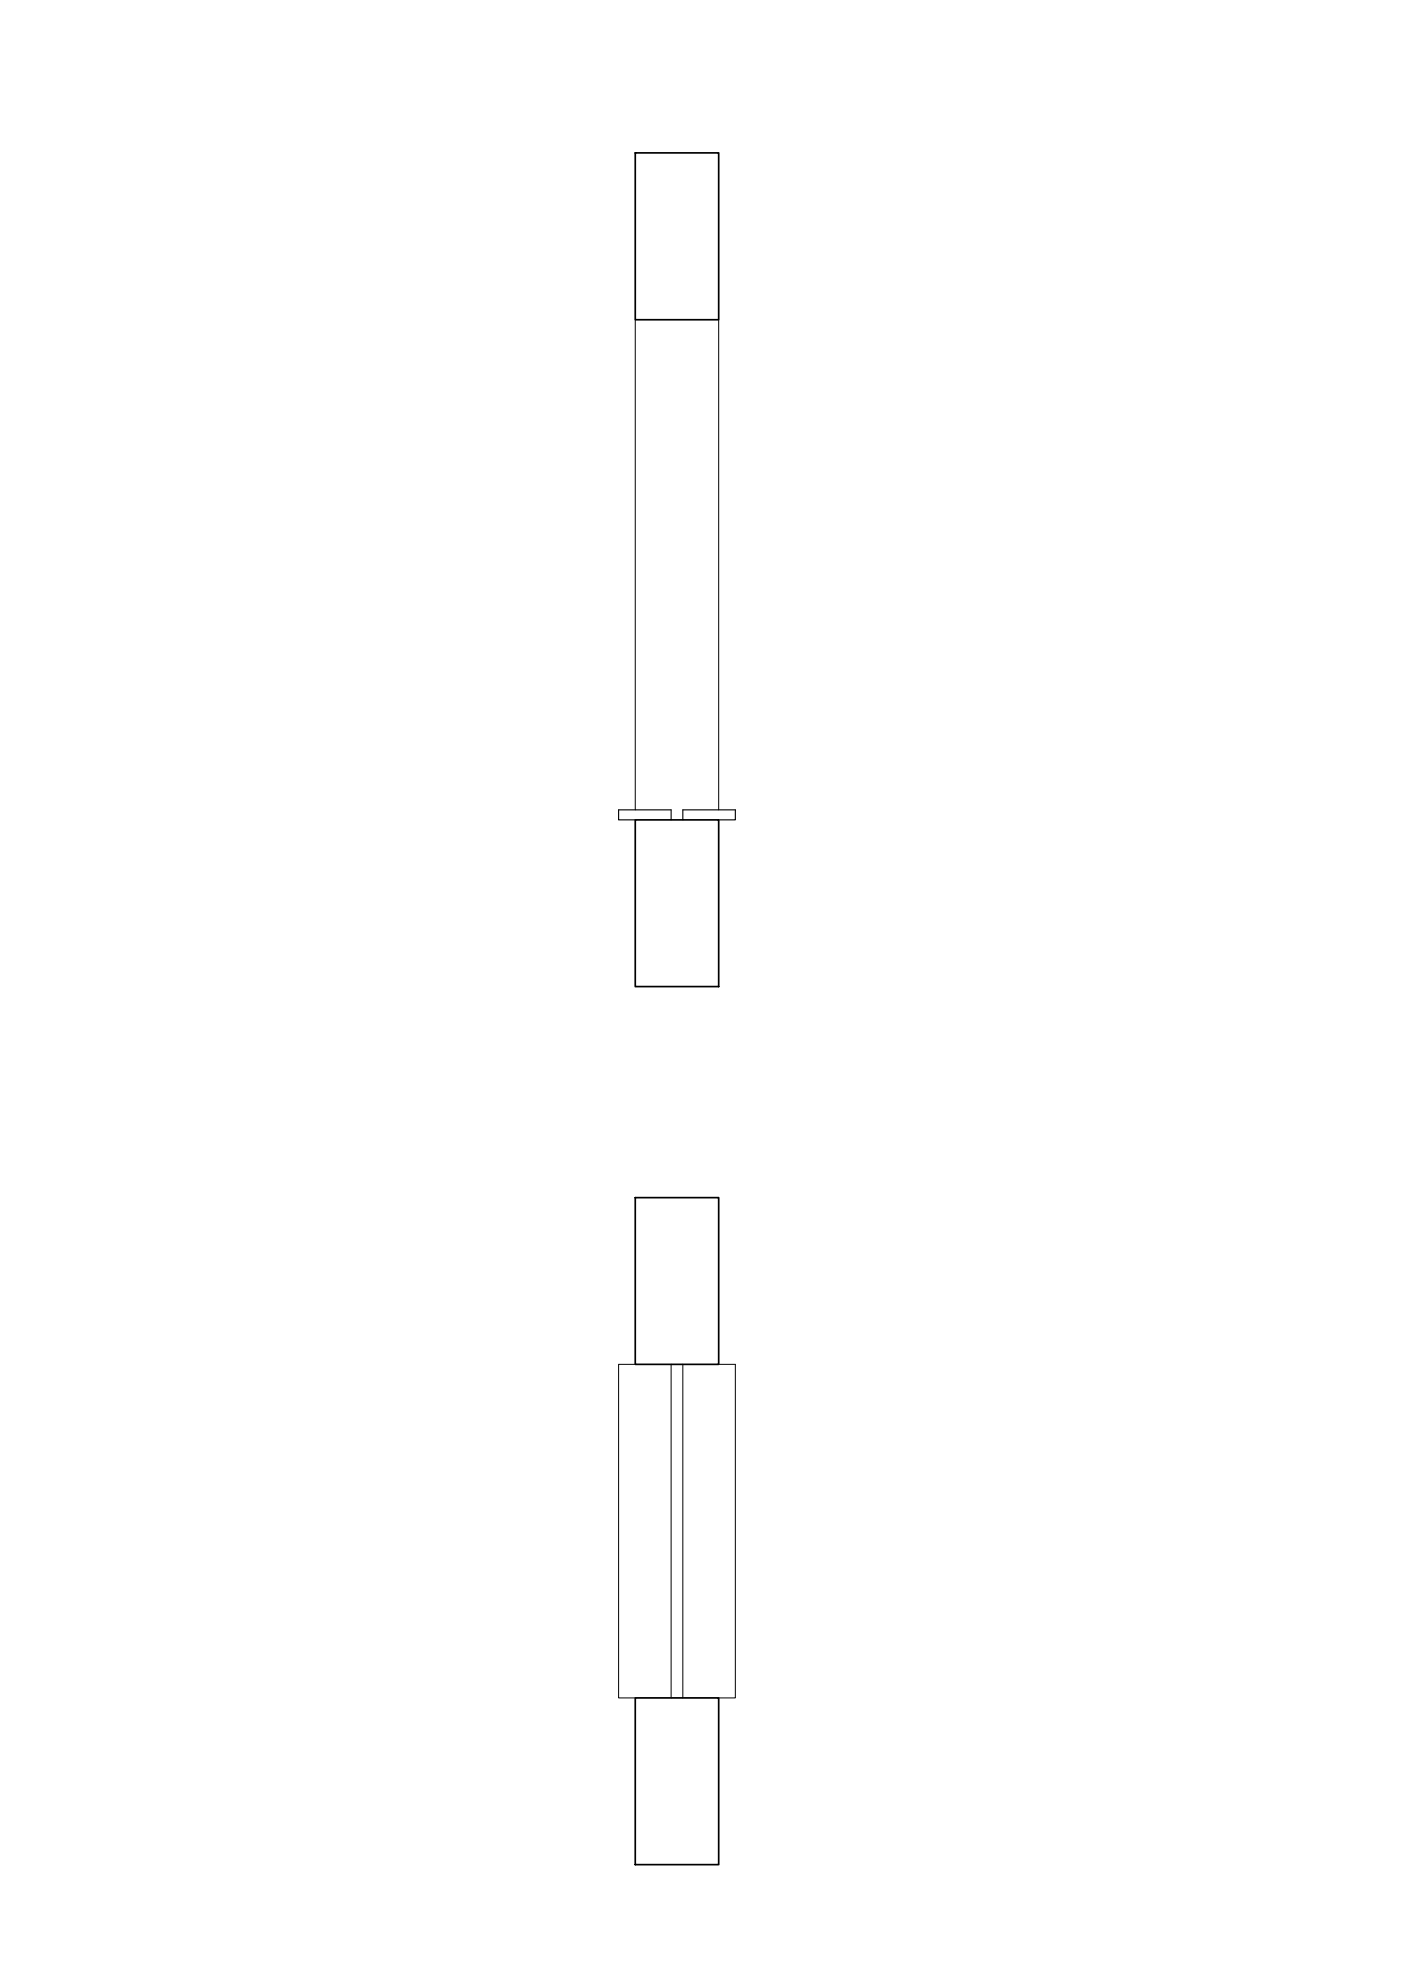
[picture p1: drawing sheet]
<svg xmlns="http://www.w3.org/2000/svg" width="420mm" height="594mm" viewBox="0 0 420 594" stroke-linecap="round" stroke-linejoin="round" font-family="sans-serif">
<!-- layer: SECCION -->
<path d="M190.5 45.8h25v50.1h-25zM190.5 245.9h25v50h-25zM190.5 359.2h25v50h-25zM190.5 509.2h25v50h-25z" fill="none" stroke="#000" stroke-width=".51"/>
<!-- layer: 0.13 -->
<path d="M190.5 95.9v147M215.5 95.9v147M190.5 409.2h-5v100h5M201.3 409.2v100M204.8 409.2v100M215.5 409.2h5v100h-5" fill="none" stroke="#000" stroke-width=".3"/>
<!-- layer: 0.35 -->
<path d="M190.5 245.9h-5v-3h15.8v3M204.8 245.9v-3h15.7v3h-5" fill="none" stroke="#000" stroke-width=".34"/>
</svg>
